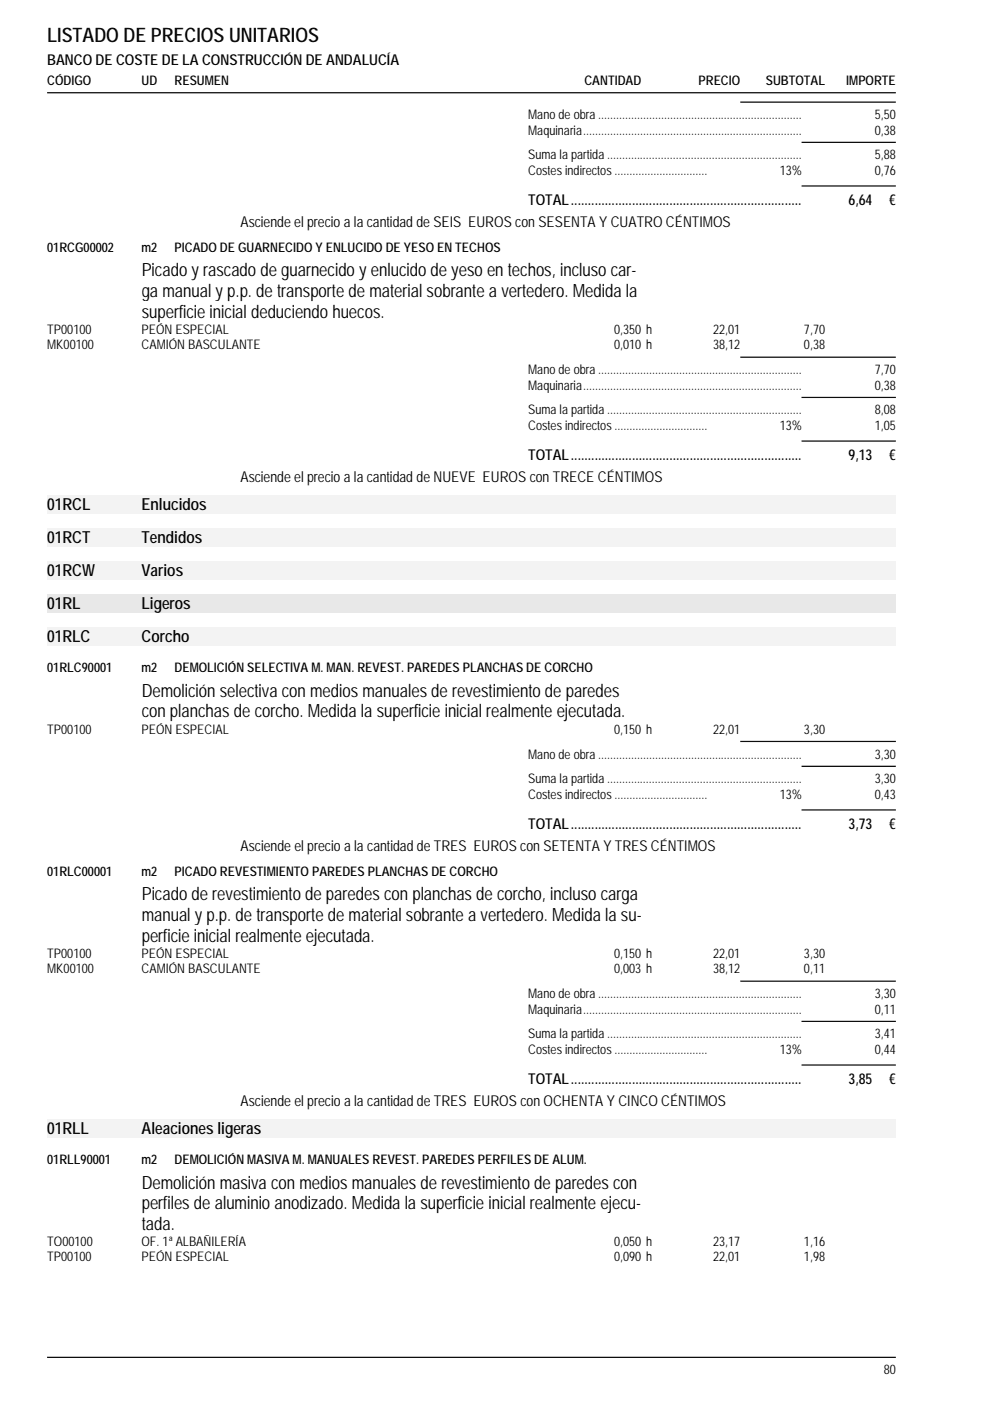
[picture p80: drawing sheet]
<svg xmlns="http://www.w3.org/2000/svg" width="210mm" height="297mm" viewBox="0 0 210 297" stroke-linecap="round" stroke-linejoin="round" font-family="sans-serif">
<defs><g id="words">
<text font-size="4.2" x="10" y="8.9">LISTADO DE PRECIOS UNITARIOS</text>
<g font-size="3.9">
<text x="30.1" y="58.6">Picadoyrascado deguarnecidoyenlucido deyeso en techos, incluso car-</text>
<text x="30.1" y="63">ga manual yp.p. de transporte de material sobrante a vertedero. Medida la</text>
<text x="30.1" y="67.4">superficie inicial deduciendo huecos.</text>
<text x="30.1" y="147.7">Demolición selectiva con mediosmanuales de revestimiento de paredes</text>
<text x="30.1" y="152.1">con planchas de corcho. Medida la superficie inicial realmente ejecutada.</text>
<text x="30.1" y="190.9">Picado de revestimiento de paredes con planchas de corcho, incluso carga</text>
<text x="30.1" y="195.3">manual yp.p. de transporte de material sobrante a vertedero. Medida la su-</text>
<text x="30.1" y="199.7">perficie inicial realmente ejecutada.</text>
<text x="30.1" y="252">Demolición masiva con medios manuales de revestimiento de paredes con</text>
<text x="30.1" y="256.4">perfiles de aluminio anodizado. Medida la superficie inicial realmente ejecu-</text>
<text x="30.1" y="260.8">tada.</text>
</g>
<g font-size="3.5">
<text x="10" y="108.1">01RCL</text>
<text x="30" y="108.1">Enlucidos</text>
<text x="10" y="115.1">01RCT</text>
<text x="30" y="115.1">Tendidos</text>
<text x="10" y="122.2">01RCW</text>
<text x="30" y="122.2">Varios</text>
<text x="10" y="129.2">01RL</text>
<text x="30" y="129.2">Ligeros</text>
<text x="10" y="136.2">01RLC</text>
<text x="30" y="136.2">Corcho</text>
<text x="10" y="240.4">01RLL</text>
<text x="30" y="240.4">Aleaciones ligeras</text>
</g>
<g font-size="3.2">
<text x="10" y="13.7">BANCO DE COSTE DE LA CONSTRUCCIÓN DE ANDALUCÍA</text>
<text x="112" y="43.4">TOTAL....................................................................</text>
<text x="180" y="43.4">6,64</text>
<text x="188.6" y="43.4">€</text>
<text x="51" y="48">Asciende el precio a la cantidad de SEIS EUROS con SESENTA Y CUATRO CÉNTIMOS</text>
<text x="112" y="97.5">TOTAL....................................................................</text>
<text x="180" y="97.5">9,13</text>
<text x="188.6" y="97.5">€</text>
<text x="51" y="102.1">Asciende el precio a la cantidad de NUEVE EUROS con TRECE CÉNTIMOS</text>
<text x="112" y="175.7">TOTAL....................................................................</text>
<text x="180" y="175.7">3,73</text>
<text x="188.6" y="175.7">€</text>
<text x="51" y="180.3">Asciende el precio a la cantidad de TRES EUROS con SETENTA Y TRES CÉNTIMOS</text>
<text x="112" y="229.8">TOTAL....................................................................</text>
<text x="180" y="229.8">3,85</text>
<text x="188.6" y="229.8">€</text>
<text x="51" y="234.4">Asciende el precio a la cantidad de TRES EUROS con OCHENTA Y CINCO CÉNTIMOS</text>
</g>
<g font-size="2.8">
<text x="10" y="18">CÓDIGO</text>
<text x="30" y="18">UD</text>
<text x="37" y="18">RESUMEN</text>
<text x="124" y="18">CANTIDAD</text>
<text x="148.2" y="18">PRECIO</text>
<text x="162.4" y="18">SUBTOTAL</text>
<text x="179.5" y="18">IMPORTE</text>
<text x="112" y="25.3">Mano de obra....................................................................</text>
<text x="112" y="28.5">Maquinaria.........................................................................</text>
<text x="185.6" y="25.3">5,50</text>
<text x="185.6" y="28.5">0,38</text>
<text x="112" y="33.8">Suma la partida.................................................................</text>
<text x="185.5" y="33.8">5,88</text>
<text x="112" y="37">Costes indirectos...............................</text>
<text x="165.4" y="37">13%</text>
<text x="185.5" y="37">0,76</text>
<text x="10" y="53.4">01RCG00002</text>
<text x="30" y="53.4">m2</text>
<text x="37" y="53.4">PICADO DE GUARNECIDO Y ENLUCIDO DE YESO EN TECHOS</text>
<text x="10" y="70.8">TP00100</text>
<text x="30" y="70.8">PEÓN ESPECIAL</text>
<text x="130.2" y="70.8">0,350 h</text>
<text x="151.2" y="70.8">22,01</text>
<text x="170.5" y="70.8">7,70</text>
<text x="10" y="74.1">MK00100</text>
<text x="30" y="74.1">CAMIÓN BASCULANTE</text>
<text x="130.2" y="74.1">0,010 h</text>
<text x="151.2" y="74.1">38,12</text>
<text x="170.5" y="74.1">0,38</text>
<text x="112" y="79.4">Mano de obra....................................................................</text>
<text x="112" y="82.6">Maquinaria.........................................................................</text>
<text x="185.6" y="79.4">7,70</text>
<text x="185.6" y="82.6">0,38</text>
<text x="112" y="87.9">Suma la partida.................................................................</text>
<text x="185.5" y="87.9">8,08</text>
<text x="112" y="91.1">Costes indirectos...............................</text>
<text x="165.4" y="91.1">13%</text>
<text x="185.5" y="91.1">1,05</text>
<text x="10" y="142.5">01RLC90001</text>
<text x="30" y="142.5">m2</text>
<text x="37" y="142.5">DEMOLICIÓN SELECTIVA M. MAN. REVEST. PAREDES PLANCHAS DE CORCHO</text>
<text x="10" y="155.6">TP00100</text>
<text x="30" y="155.6">PEÓN ESPECIAL</text>
<text x="130.2" y="155.6">0,150 h</text>
<text x="151.2" y="155.6">22,01</text>
<text x="170.5" y="155.6">3,30</text>
<text x="112" y="160.8">Mano de obra....................................................................</text>
<text x="185.6" y="160.8">3,30</text>
<text x="112" y="166.1">Suma la partida.................................................................</text>
<text x="185.5" y="166.1">3,30</text>
<text x="112" y="169.3">Costes indirectos...............................</text>
<text x="165.4" y="169.3">13%</text>
<text x="185.5" y="169.3">0,43</text>
<text x="10" y="185.7">01RLC00001</text>
<text x="30" y="185.7">m2</text>
<text x="37" y="185.7">PICADO REVESTIMIENTO PAREDES PLANCHAS DE CORCHO</text>
<text x="10" y="203.1">TP00100</text>
<text x="30" y="203.1">PEÓN ESPECIAL</text>
<text x="130.2" y="203.1">0,150 h</text>
<text x="151.2" y="203.1">22,01</text>
<text x="170.5" y="203.1">3,30</text>
<text x="10" y="206.4">MK00100</text>
<text x="30" y="206.4">CAMIÓN BASCULANTE</text>
<text x="130.2" y="206.4">0,003 h</text>
<text x="151.2" y="206.4">38,12</text>
<text x="170.5" y="206.4">0,11</text>
<text x="112" y="211.6">Mano de obra....................................................................</text>
<text x="112" y="214.9">Maquinaria.........................................................................</text>
<text x="185.6" y="211.6">3,30</text>
<text x="185.6" y="214.9">0,11</text>
<text x="112" y="220.2">Suma la partida.................................................................</text>
<text x="185.5" y="220.2">3,41</text>
<text x="112" y="223.4">Costes indirectos...............................</text>
<text x="165.4" y="223.4">13%</text>
<text x="185.5" y="223.4">0,44</text>
<text x="10" y="246.8">01RLL90001</text>
<text x="30" y="246.8">m2</text>
<text x="37" y="246.8">DEMOLICIÓN MASIVA M. MANUALES REVEST. PAREDES PERFILES DE ALUM.</text>
<text x="10" y="264.2">TO00100</text>
<text x="10" y="267.5">TP00100</text>
<text x="30" y="264.2">OF. 1ª ALBAÑILERÍA</text>
<text x="30" y="267.5">PEÓN ESPECIAL</text>
<text x="130.2" y="264.2">0,050 h</text>
<text x="130.2" y="267.5">0,090 h</text>
<text x="151.2" y="264.2">23,17</text>
<text x="151.2" y="267.5">22,01</text>
<text x="170.5" y="264.2">1,16</text>
<text x="170.5" y="267.5">1,98</text>
<text x="187.5" y="291.4">80</text>
</g>
</g></defs>
<path d="M200.1 292.1v-287.1h-190.1v287.1" fill="none" stroke="#fff" stroke-width=".21"/>
<path d="M10 19.7h180M157 21.7h33M170 30.2h20M170 39.4h20M157 75.7h33M170 84.3h20M170 93.5h20" fill="none" stroke="#000" stroke-width=".25"/>
<g fill="#f0f4f9">
<path d="M10 104.9h20v4h-20z"/>
<path d="M30 104.9h160v4h-160z"/>
<path d="M10 111.9h20v4h-20z"/>
<path d="M30 111.9h160v4h-160z"/>
<path d="M10 118.9h20v4h-20z"/>
<path d="M30 118.9h160v4h-160z"/>
</g>
<g fill="#e2e9f1">
<path d="M10 125.9h20v4h-20z"/>
<path d="M30 125.9h160v4h-160z"/>
</g>
<g fill="#f0f4f9">
<path d="M10 132.9h20v4h-20z"/>
<path d="M30 132.9h160v4h-160z"/>
</g>
<path d="M157 157.2h33M170 162.5h20M170 171.7h20M157 208h33M170 216.6h20M170 225.8h20" fill="none" stroke="#000" stroke-width=".25"/>
<g fill="#f0f4f9">
<path d="M10 237.2h20v4h-20z"/>
<path d="M30 237.2h160v4h-160z"/>
</g>
<path d="M10 287.8h180" fill="none" stroke="#000" stroke-width=".25"/>
<use href="#words"/>
</svg>
